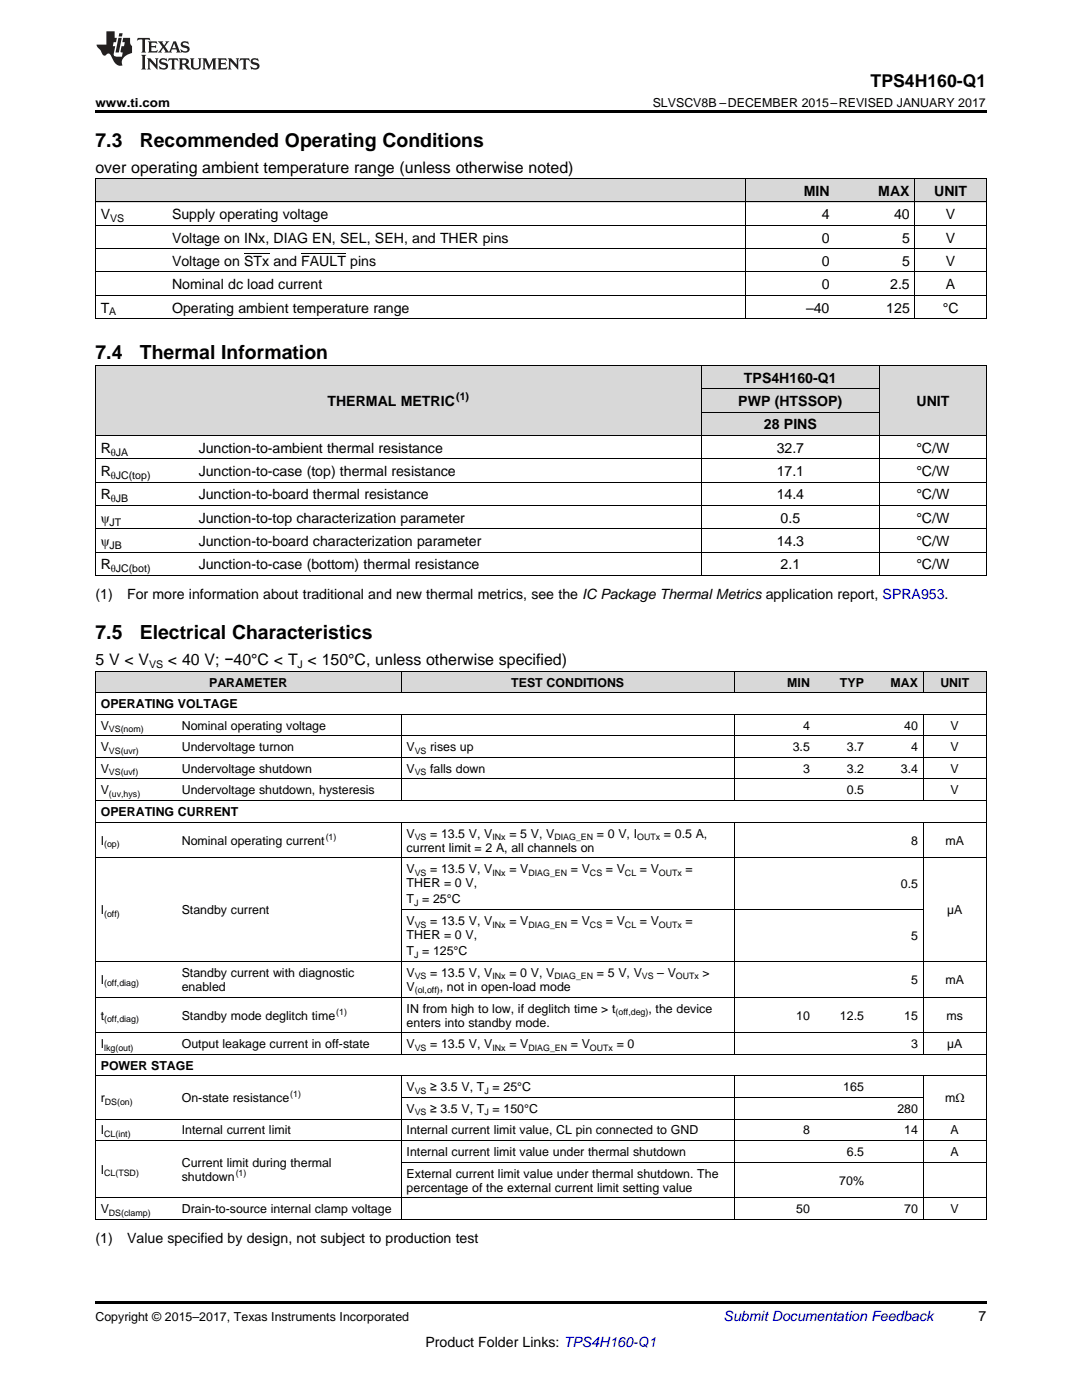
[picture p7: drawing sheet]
<svg xmlns="http://www.w3.org/2000/svg" width="216mm" height="279mm" viewBox="0 0 216 279" stroke-linecap="round" stroke-linejoin="round" font-family="sans-serif">
<defs><g id="words">
<g font-size="3.9">
<text x="19" y="29.3">7.3</text>
<text x="27.9" y="29.3">Recommended Operating Conditions</text>
<text x="19" y="71.7">7.4</text>
<text x="27.9" y="71.7">Thermal Information</text>
<text x="19" y="127.6">7.5</text>
<text x="27.9" y="127.6">Electrical Characteristics</text>
</g>
<text font-size="3.5" x="173.7" y="17.3">TPS4H160-Q1</text>
<g font-size="3.2">
<text x="19" y="34.4">over operating ambient temperature range (unless otherwise noted)</text>
<text x="19" y="132.7">5 V &lt; V</text>
<text x="33.5" y="132.7">&lt; 40 V; −40°C &lt; T &lt; 150°C, unless otherwise specified)</text>
</g>
<g font-size="2.8">
<text x="160.4" y="39.1">MIN</text>
<text x="175.3" y="39.1">MAX</text>
<text x="186.4" y="39.1">UNIT</text>
<text x="20.1" y="43.7">V</text>
<text x="34.3" y="43.7">Supply operating voltage</text>
<text x="164" y="43.7">4</text>
<text x="178.4" y="43.7">40</text>
<text x="188.7" y="43.7">V</text>
<text x="34.3" y="48.4">Voltage on INx, DIAG EN, SEL, SEH, and THER pins</text>
<text x="34.3" y="53.1">Voltage on STx and FAULT pins</text>
<text x="164" y="48.4">0</text>
<text x="164" y="53.1">0</text>
<text x="180" y="48.4">5</text>
<text x="180" y="53.1">5</text>
<text x="188.7" y="48.4">V</text>
<text x="188.7" y="53.1">V</text>
<text x="34.3" y="57.7">Nominal dc load current</text>
<text x="164" y="57.7">0</text>
<text x="177.6" y="57.7">2.5</text>
<text x="188.7" y="57.7">A</text>
<text x="20.1" y="62.4">T</text>
<text x="34.3" y="62.4">Operating ambient temperature range</text>
<text x="160.8" y="62.4">–40</text>
<text x="176.8" y="62.4">125</text>
<text x="188.1" y="62.4">°C</text>
<text x="148.4" y="76.4">TPS4H160-Q1</text>
<text x="65.3" y="81">THERMAL METRIC</text>
<text x="147.3" y="81">PWP (HTSSOP)</text>
<text x="182.9" y="81">UNIT</text>
<text x="152.4" y="85.7">28 PINS</text>
<text x="20.1" y="90.3">R</text>
<text x="20.1" y="95">R</text>
<text x="39.7" y="90.3">Junction-to-ambient thermal resistance</text>
<text x="39.7" y="95">Junction-to-case (top) thermal resistance</text>
<text x="155" y="90.3">32.7</text>
<text x="155" y="95">17.1</text>
<text x="182.8" y="90.3">°C/W</text>
<text x="182.8" y="95">°C/W</text>
<text x="20.1" y="99.7">R</text>
<text x="39.7" y="99.7">Junction-to-board thermal resistance</text>
<text x="155" y="99.7">14.4</text>
<text x="182.8" y="99.7">°C/W</text>
<text x="20.1" y="104.3">ψ</text>
<text x="39.7" y="104.3">Junction-to-top characterization parameter</text>
<text x="155.8" y="104.3">0.5</text>
<text x="182.8" y="104.3">°C/W</text>
<text x="20.1" y="109">ψ</text>
<text x="20.1" y="113.6">R</text>
<text x="39.7" y="109">Junction-to-board characterization parameter</text>
<text x="39.7" y="113.6">Junction-to-case (bottom) thermal resistance</text>
<text x="155" y="109">14.3</text>
<text x="155.8" y="113.6">2.1</text>
<text x="182.8" y="109">°C/W</text>
<text x="182.8" y="113.6">°C/W</text>
<text x="19" y="119.5">(1)</text>
<text x="25.4" y="119.5">For more information about traditional and new thermal metrics, see the IC Package Thermal Metrics application report, SPRA953.</text>
<text x="19" y="248">(1)</text>
<text x="25.4" y="248">Value specified by design, not subject to production test</text>
<text x="195.3" y="263.6">7</text>
<text x="84.9" y="268.9">Product Folder Links: TPS4H160-Q1</text>
</g>
<text font-size="2.8" fill="#0000c8" x="144.4" y="263.6">Submit Documentation Feedback</text>
<g font-size="2.5">
<text x="19" y="21.4">www.ti.com</text>
<text x="130.2" y="21.4">SLVSCV8B –DECEMBER 2015–REVISED JANUARY 2017</text>
<text x="41.7" y="137">PARAMETER</text>
<text x="102" y="137">TEST CONDITIONS</text>
<text x="157.1" y="137">MIN</text>
<text x="167.6" y="137">TYP</text>
<text x="177.7" y="137">MAX</text>
<text x="187.6" y="137">UNIT</text>
<text x="20.1" y="141.3">OPERATING VOLTAGE</text>
<text x="20.1" y="145.6">V</text>
<text x="20.1" y="149.9">V</text>
<text x="36.3" y="145.6">Nominal operating voltage</text>
<text x="36.3" y="149.9">Undervoltage turnon</text>
<text x="81.1" y="149.9">V</text>
<text x="85.8" y="149.9">rises up</text>
<text x="158.2" y="149.9">3.5</text>
<text x="160.3" y="145.6">4</text>
<text x="169" y="149.9">3.7</text>
<text x="180.4" y="145.6">40</text>
<text x="181.8" y="149.9">4</text>
<text x="189.7" y="145.6">V</text>
<text x="189.7" y="149.9">V</text>
<text x="20.1" y="154.2">V</text>
<text x="36.3" y="154.2">Undervoltage shutdown</text>
<text x="81.1" y="154.2">V</text>
<text x="85.8" y="154.2">falls down</text>
<text x="160.3" y="154.2">3</text>
<text x="169" y="154.2">3.2</text>
<text x="179.8" y="154.2">3.4</text>
<text x="189.7" y="154.2">V</text>
<text x="20.1" y="158.5">V</text>
<text x="36.3" y="158.5">Undervoltage shutdown, hysteresis</text>
<text x="169" y="158.5">0.5</text>
<text x="189.7" y="158.5">V</text>
<text x="20.1" y="162.8">OPERATING CURRENT</text>
<text x="81.1" y="167.1">V</text>
<text x="85.8" y="167.1">= 13.5 V, V</text>
<text x="101.6" y="167.1">= 5 V, V</text>
<text x="119.1" y="167.1">= 0 V, I</text>
<text x="132.5" y="167.1">= 0.5 A,</text>
<text x="20.1" y="168.6">I</text>
<text x="36.3" y="168.6">Nominal operating current</text>
<text x="81.1" y="170">current limit = 2 A, all channels on</text>
<text x="181.8" y="168.6">8</text>
<text x="188.7" y="168.6">mA</text>
<text x="81.1" y="174.3">V</text>
<text x="81.1" y="177.1">THER = 0 V,</text>
<text x="85.8" y="174.3">= 13.5 V, V</text>
<text x="101.6" y="174.3">= V</text>
<text x="113.9" y="174.3">= V</text>
<text x="120.9" y="174.3">= V</text>
<text x="127.7" y="174.3">= V</text>
<text x="136.8" y="174.3">=</text>
<text x="179.8" y="177.3">0.5</text>
<text x="20.1" y="182.5">I</text>
<text x="36.3" y="182.5">Standby current</text>
<text x="81.1" y="180.3">T = 25°C</text>
<text x="81.1" y="184.6">V</text>
<text x="85.8" y="184.6">= 13.5 V, V</text>
<text x="101.6" y="184.6">= V</text>
<text x="113.9" y="184.6">= V</text>
<text x="120.9" y="184.6">= V</text>
<text x="127.7" y="184.6">= V</text>
<text x="136.8" y="184.6">=</text>
<text x="189" y="182.5">µA</text>
<text x="81.1" y="187.4">THER = 0 V,</text>
<text x="81.1" y="190.6">T = 125°C</text>
<text x="181.8" y="187.6">5</text>
<text x="20.1" y="196.4">I</text>
<text x="36.3" y="194.9">Standby current with diagnostic</text>
<text x="36.3" y="197.8">enabled</text>
<text x="81.1" y="194.9">V</text>
<text x="81.1" y="197.8">V</text>
<text x="85.8" y="194.9">= 13.5 V, V</text>
<text x="87.8" y="197.8">, not in open-load mode</text>
<text x="101.6" y="194.9">= 0 V, V</text>
<text x="119.1" y="194.9">= 5 V, V</text>
<text x="131.2" y="194.9">– V</text>
<text x="140.2" y="194.9">&gt;</text>
<text x="181.8" y="196.4">5</text>
<text x="188.7" y="196.4">mA</text>
<text x="20.1" y="203.5">t</text>
<text x="36.3" y="203.5">Standby mode deglitch time</text>
<text x="81.1" y="202.1">IN from high to low, if deglitch time &gt; t</text>
<text x="129.4" y="202.1">, the device</text>
<text x="158.9" y="203.5">10</text>
<text x="167.6" y="203.5">12.5</text>
<text x="180.4" y="203.5">15</text>
<text x="188.9" y="203.5">ms</text>
<text x="20.1" y="209.2">I</text>
<text x="36.3" y="209.2">Output leakage current in off-state</text>
<text x="81.1" y="204.9">enters into standby mode.</text>
<text x="81.1" y="209.2">V</text>
<text x="85.8" y="209.2">= 13.5 V, V</text>
<text x="101.6" y="209.2">= V</text>
<text x="113.9" y="209.2">= V</text>
<text x="123" y="209.2">= 0</text>
<text x="181.8" y="209.2">3</text>
<text x="189" y="209.2">µA</text>
<text x="20.1" y="213.5">POWER STAGE</text>
<text x="20.1" y="220">r</text>
<text x="36.3" y="220">On-state resistance</text>
<text x="81.1" y="217.8">V</text>
<text x="85.8" y="217.8">≥ 3.5 V, T = 25°C</text>
<text x="168.3" y="217.8">165</text>
<text x="188.6" y="220">mΩ</text>
<text x="20.1" y="226.4">I</text>
<text x="36.3" y="226.4">Internal current limit</text>
<text x="81.1" y="222.1">V</text>
<text x="81.1" y="226.4">Internal current limit value, CL pin connected to GND</text>
<text x="85.8" y="222.1">≥ 3.5 V, T = 150°C</text>
<text x="160.3" y="226.4">8</text>
<text x="179.1" y="222.1">280</text>
<text x="180.4" y="226.4">14</text>
<text x="189.7" y="226.4">A</text>
<text x="36.3" y="232.9">Current limit during thermal</text>
<text x="81.1" y="230.7">Internal current limit value under thermal shutdown</text>
<text x="169" y="230.7">6.5</text>
<text x="189.7" y="230.7">A</text>
<text x="20.1" y="234.3">I</text>
<text x="36.3" y="235.7">shutdown</text>
<text x="81.1" y="235">External current limit value under thermal shutdown. The</text>
<text x="81.1" y="237.8">percentage of the external current limit setting value</text>
<text x="167.5" y="236.4">70%</text>
<text x="20.1" y="242.1">V</text>
<text x="36.3" y="242.1">Drain-to-source internal clamp voltage</text>
<text x="158.9" y="242.1">50</text>
<text x="180.4" y="242.1">70</text>
<text x="189.7" y="242.1">V</text>
<text x="19" y="263.6">Copyright © 2015–2017, Texas Instruments Incorporated</text>
</g>
<g font-size="2.1">
<text x="22" y="44.3">VS</text>
<text x="21.8" y="62.9">A</text>
<text x="91" y="79.9">(1)</text>
<text x="22.1" y="90.9">θJA</text>
<text x="22.1" y="95.6">θJC(top)</text>
<text x="22.1" y="100.2">θJB</text>
<text x="21.9" y="104.9">JT</text>
<text x="21.9" y="109.5">JB</text>
<text x="22.1" y="114.2">θJC(bot)</text>
<text x="29.7" y="133.3">VS</text>
<text x="59.4" y="133.3">J</text>
</g>
<g font-size="1.8">
<text x="21.7" y="146.1">VS(nom)</text>
<text x="21.7" y="150.4">VS(uvr)</text>
<text x="21.7" y="154.7">VS(uvf)</text>
<text x="82.8" y="150.4">VS</text>
<text x="82.8" y="154.7">VS</text>
<text x="21.7" y="159">(uv,hys)</text>
<text x="65" y="167.6">(1)</text>
<text x="82.8" y="167.6">VS</text>
<text x="98.2" y="167.6">INx</text>
<text x="110.6" y="167.6">DIAG_EN</text>
<text x="127.1" y="167.6">OUTx</text>
<text x="20.8" y="169.1">(op)</text>
<text x="82.8" y="174.8">VS</text>
<text x="98.2" y="174.8">INx</text>
<text x="105.4" y="174.8">DIAG_EN</text>
<text x="117.7" y="174.8">CS</text>
<text x="124.7" y="174.8">CL</text>
<text x="131.5" y="174.8">OUTx</text>
<text x="20.8" y="183">(off)</text>
<text x="82.6" y="180.8">J</text>
<text x="82.8" y="185.1">VS</text>
<text x="98.2" y="185.1">INx</text>
<text x="105.4" y="185.1">DIAG_EN</text>
<text x="117.7" y="185.1">CS</text>
<text x="124.7" y="185.1">CL</text>
<text x="131.5" y="185.1">OUTx</text>
<text x="82.6" y="191.1">J</text>
<text x="20.8" y="196.8">(off,diag)</text>
<text x="82.8" y="195.4">VS</text>
<text x="98.2" y="195.4">INx</text>
<text x="110.6" y="195.4">DIAG_EN</text>
<text x="128.1" y="195.4">VS</text>
<text x="134.9" y="195.4">OUTx</text>
<text x="20.8" y="204">(off,diag)</text>
<text x="67.1" y="202.5">(1)</text>
<text x="82.8" y="198.3">(ol,off)</text>
<text x="122.8" y="202.6">(off,deg)</text>
<text x="20.8" y="209.7">lkg(out)</text>
<text x="82.8" y="209.7">VS</text>
<text x="98.2" y="209.7">INx</text>
<text x="105.4" y="209.7">DIAG_EN</text>
<text x="117.7" y="209.7">OUTx</text>
<text x="20.9" y="220.5">DS(on)</text>
<text x="57.9" y="219">(1)</text>
<text x="82.8" y="218.3">VS</text>
<text x="96.7" y="218.3">J</text>
<text x="20.8" y="226.9">CL(int)</text>
<text x="82.8" y="222.6">VS</text>
<text x="96.7" y="222.6">J</text>
<text x="20.8" y="234.8">CL(TSD)</text>
<text x="47" y="234.7">(1)</text>
<text x="21.7" y="242.6">DS(clamp)</text>
</g>
</g></defs>
<g fill="#d8d8d8">
<path d="M19 134h16.2v4.3h-16.2z"/>
<path d="M35.2 134h44.9v4.3h-44.9z"/>
<path d="M80.1 134h66.4v4.3h-66.4z"/>
<path d="M146.5 134h16.2v4.3h-16.2z"/>
<path d="M162.7 134h10.8v4.3h-10.8z"/>
<path d="M173.5 134h10.8v4.3h-10.8z"/>
<path d="M184.3 134h12.5v4.3h-12.5z"/>
<path d="M19 73h19.6v14h-19.6z"/>
<path d="M38.6 73h101.3v14h-101.3z"/>
<path d="M175.5 73h21.3v14h-21.3z"/>
<path d="M139.9 82.3h35.6v4.7h-35.6z"/>
<path d="M139.9 77.6h35.6v4.7h-35.6z"/>
<path d="M139.9 73h35.6v4.6h-35.6z"/>
<path d="M19 35.7h14.3v4.7h-14.3z"/>
<path d="M33.3 35.7h115.5v4.7h-115.5z"/>
<path d="M148.8 35.7h17.8v4.7h-17.8z"/>
<path d="M166.6 35.7h16v4.7h-16z"/>
<path d="M182.6 35.7h14.2v4.7h-14.2z"/>
</g>
<path d="M19 22h177.8v.5h-177.8zM19 63.6h.2zM148.7 63.6h.1zM182.5 63.6h.1zM196.7 63.6h.1zM19 114.9h.2zM139.8 114.9h.1zM175.4 114.9h.1zM196.7 114.9h.1zM19 259.7h177.8v.5h-177.8z" fill="#000"/>
<g fill="none" stroke="#000" stroke-width=".2">
<path d="M19 35.6l177.8 .1v27.9M19.1 35.7v27.9M148.8 35.7v27.9M182.5 35.7v27.9M19 58.9h177.8M19 54.3h177.8M19 49.6h177.8M19 45h177.8M19 40.3h177.8M19 72.9l177.8 .1v41.9M19 63.6h177.8M19.1 73v41.9"/>
<path d="M139.9 73v41.9M139.9 77.6h35.6M175.5 73v41.9M19 96.2h177.8M19 91.6h177.8M19 86.9h177.8M139.9 82.3h35.6M19 114.8h177.8M19 110.2h177.8M19 105.5h177.8M19 100.9h177.8M19 138.2h177.8"/>
<path d="M19 133.9h177.8M19.1 133.9v109.5M80 133.9v4.4M146.5 133.9v4.4M184.2 133.9v4.4M196.8 133.9v109.5M19 159.8h177.8M19 155.5h177.8M19 151.1h177.8M19 146.8h177.8M19 142.5h177.8M80 142.6v17.2"/>
<path d="M146.5 142.6v17.2M184.2 142.6v17.2M19 171.2h177.8M19 164.1h177.8M80 164.1v46.4M146.5 164.1v46.4M184.2 164.1v46.4M19 199h177.8M19 191.9h177.8M80.1 181.5h104.2M19 214.7h177.8M19 210.4h177.8"/>
<path d="M19 206.1h177.8M80 214.7v28.7M80.1 219h104.2M146.5 214.7v28.7M184.2 214.7v28.7M19 239.1h177.8M19 227.6h177.8M19 223.3h177.8M80.1 231.9h116.7M19 243.4h177.8"/>
</g>
<g fill="#231f20">
<path d="M27.5 7.6l-.1 .5 .4-.2h.6v.1v2.1l-.2 .4h1l-.3-.4v-2.1l.1-.1h.5l.5 .2-.2-.5zM29.5 8.3l.2 .3v1.5l-.2 .4h1.8l.2-.6a1.04 1.04 0 0 1-1.3 .2v-.7h.6l.3 .2v-.6l-.3 .2h-.6v-.6l.8-.1 .4 .3-.2-.5zM31.5 8.3l.9 1.1-.9 1.1h.8l-.2-.2 .5-.7 .4 .7-.2 .2h1.5l-.1-.2 .1-.4h.9l.1 .4-.2 .2h1l-.3-.3-.7-1.9h-.5l-.9 2-.8-1 .9-1h-.8l.1 .3-.3 .5-.4-.6 .2-.2zM34.7 8.6l.4 1h-.7zM36.3 8.4a.63 .63 0 0 0-.2 .7 .63 .63 0 0 0 .6 .4l.6 .2 .1 .2a.75 .75 0 0 1-.7 .4 .75 .75 0 0 1-.6-.5l.1 .7 .1-.1a1.11 1.11 0 0 0 1.5-.6 1.13 1.13 0 0 0-1.2-.8l-.1-.4a1.04 1.04 0 0 1 1.2 .2l-.2-.5-.1 .1-.5-.2zM28.2 10.9l.2 .4v2.2l-.2 .4h1l-.3-.4v-2.2l.3-.4zM29.3 11.6l.3 .4v1.5l-.3 .4h.8l-.2-.4v-1.3l1.5 1.7v-1.9l.2-.4h-.7l.2 .4v.9l-1.1-1.3zM32 11.8a.62 .62 0 0 0-.2 .7 .62 .62 0 0 0 .6 .4l.6 .1 .1 .3a.76 .76 0 0 1-.7 .3 .76 .76 0 0 1-.6-.4l.1 .7 .1-.1a1.11 1.11 0 0 0 1.5-.6 1.13 1.13 0 0 0-1.2-.8l-.1-.4a1.04 1.04 0 0 1 1.2 .2l-.2-.6-.1 .1-.5-.1zM33.7 11.6l-.2 .6a.61 .61 0 0 1 .8-.3v1.6l-.2 .4h.9l-.2-.4v-1.6a.63 .63 0 0 1 .8 .3l-.2-.6zM35.6 11.6l.3 .4v1.5l-.3 .4h1l-.2-.2v-.8l.5 .2a.76 .76 0 0 0 1.2 .7l-1-1a.58 .58 0 0 0 .6-.5 .58 .58 0 0 0-.5-.6zM36.4 11.9h.1a.45 .45 0 0 1 .5 .1 .45 .45 0 0 1 .1 .5l-.7 .2zM37.9 11.6l.2 .2a2.17 2.17 0 0 0 .3 1.9 .99 .99 0 0 0 1.6-.6v-1.1l.2-.4h-.7l.2 .2a1.92 1.92 0 0 1-.2 1.8 .6 .6 0 0 1-.9-.5v-1.1l.2-.4zM40.4 11.6l.2 .4v1.5l-.2 .4h.7l-.2-.4v-1.4l.8 1.8 .8-1.8v1.4l-.2 .4h.9l-.2-.4v-1.5l.2-.4h-.8l-.6 1.5-.6-1.5zM43.4 11.6l.2 .4v1.5l-.2 .4h1.8l.2-.6a1.04 1.04 0 0 1-1.3 .1v-.6h.5l.4 .2v-.6l-.4 .2h-.5v-.7h.8l.3 .3-.1-.6zM45.5 11.6l.2 .4v1.5l-.2 .4h.7l-.2-.4v-1.3l1.5 1.7v-1.9l.2-.4h-.7l.2 .4v.9l-1.1-1.3zM47.9 11.6l-.1 .6a.61 .61 0 0 1 .8-.3v1.6l-.3 .4h1l-.3-.4 .1-1.6a.63 .63 0 0 1 .7 .3l-.1-.6zM50.2 11.8a.62 .62 0 0 0-.2 .7 .62 .62 0 0 0 .6 .4l.6 .1 .2 .3a.76 .76 0 0 1-.8 .3 .76 .76 0 0 1-.6-.4l.1 .7 .2-.1a1.11 1.11 0 0 0 1.5-.6 1.13 1.13 0 0 0-1.3-.8l-.1-.4a1.04 1.04 0 0 1 1.2 .2l-.1-.6-.2 .1-.5-.1z"/>
<path d="M21.2 6.3v2.6h-1.9l.1 .4 .7 .9a.91 .91 0 0 0 1 .8 .56 .56 0 0 1 .5-.3 .56 .56 0 0 1 .5 .3l.4 .8a1.53 1.53 0 0 0 1.9 1.2 1.54 1.54 0 0 1 1-2.1l.9-.3v-1.4a1.52 1.52 0 0 1-.3-1.6h-1.4l-.2 .8h.5l-.2 .8h-.4l-.2 1v.2l.4 .1-.2 .8a1.93 1.93 0 0 1-1.6-.3l.3-1.8h-.5l.2-.8h.4l.2-.8h-.4v-1.3zM23.6 7.6l-.6 2.9h.7l.6-2.9zM23.8 6.6l-.1 .7h.6l.2-.7z"/>
</g>
<path d="M48.7 50.6h5M60.1 50.6h8.9" fill="none" stroke="#000" stroke-width=".2"/>
<use href="#words"/>
</svg>
